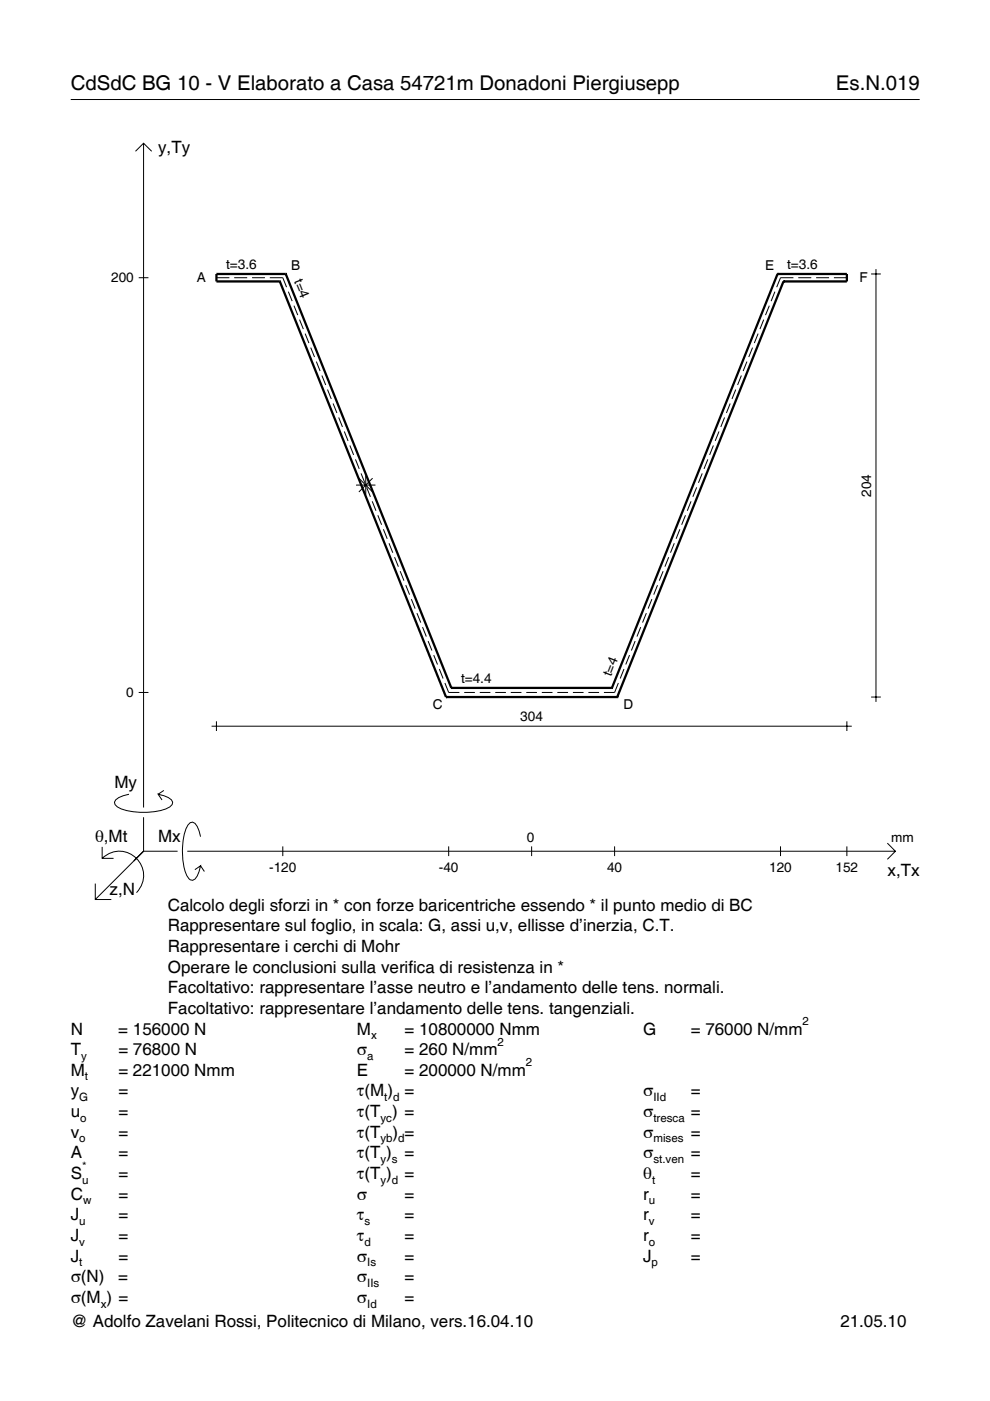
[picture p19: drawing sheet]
<svg xmlns="http://www.w3.org/2000/svg" width="210mm" height="297mm" viewBox="0 0 210 297" stroke-linecap="round" stroke-linejoin="round" font-family="sans-serif">
<defs><g id="words">
<g font-size="4.3">
<text x="15" y="19">CdSdC BG 10 - V Elaborato a Casa 54721m Donadoni Piergiusepp</text>
<text x="177.2" y="19">Es.N.019</text>
</g>
<g font-size="3.6">
<text x="33.5" y="32.4">y,Ty</text>
<text x="24.3" y="167.1">My</text>
<text x="20.1" y="178.4">θ,Mt</text>
<text x="33.5" y="178.4">Mx</text>
<text x="188.2" y="185.6">x,Tx</text>
<text x="23.2" y="189.7">z,N</text>
<text x="35.6" y="193.1">Calcolo degli sforzi in * con forze baricentriche essendo * il punto medio di BC</text>
<text x="35.6" y="197.5">Rappresentare sul foglio, in scala: G, assi u,v, ellisse d’inerzia, C.T.</text>
<text x="35.6" y="201.8">Rappresentare i cerchi di Mohr</text>
<text x="35.6" y="206.2">Operare le conclusioni sulla verifica di resistenza in *</text>
<text x="35.6" y="210.6">Facoltativo: rappresentare l’asse neutro e l’andamento delle tens. normali.</text>
<text x="35.6" y="215">Facoltativo: rappresentare l’andamento delle tens. tangenziali.</text>
<text x="15" y="219.3">N</text>
<text x="25.1" y="219.3">= 156000 N</text>
<text x="75.7" y="219.3">M</text>
<text x="85.8" y="219.3">= 10800000 Nmm</text>
<text x="136.4" y="219.3">G</text>
<text x="146.5" y="219.3">= 76000 N/mm</text>
<text x="15" y="223.7">T</text>
<text x="25.1" y="223.7">= 76800 N</text>
<text x="75.7" y="223.7">σ</text>
<text x="85.8" y="223.7">= 260 N/mm</text>
<text x="15" y="232.5">y</text>
<text x="15" y="228.1">M</text>
<text x="25.1" y="232.5">=</text>
<text x="25.1" y="228.1">= 221000 Nmm</text>
<text x="75.7" y="232.5">τ(M ) =</text>
<text x="75.7" y="228.1">E</text>
<text x="85.8" y="228.1">= 200000 N/mm</text>
<text x="136.4" y="232.5">σ</text>
<text x="146.5" y="232.5">=</text>
<text x="15" y="236.8">u</text>
<text x="25.1" y="236.8">=</text>
<text x="75.7" y="236.8">τ(T ) =</text>
<text x="136.4" y="236.8">σ</text>
<text x="146.5" y="236.8">=</text>
<text x="15" y="245.6">A</text>
<text x="15" y="241.2">v</text>
<text x="25.1" y="241.2">=</text>
<text x="25.1" y="245.6">=</text>
<text x="75.7" y="245.6">τ(T )</text>
<text x="75.7" y="241.2">τ(T</text>
<text x="83.3" y="241.2">) =</text>
<text x="85.8" y="245.6">=</text>
<text x="136.4" y="241.2">σ</text>
<text x="136.4" y="245.6">σ</text>
<text x="146.5" y="241.2">=</text>
<text x="146.5" y="245.6">=</text>
<text x="15" y="250">S</text>
<text x="25.1" y="250">=</text>
<text x="75.7" y="250">τ(T )</text>
<text x="85.8" y="250">=</text>
<text x="136.4" y="250">θ</text>
<text x="146.5" y="250">=</text>
<text x="15" y="254.3">C</text>
<text x="25.1" y="254.3">=</text>
<text x="75.7" y="254.3">σ</text>
<text x="85.8" y="254.3">=</text>
<text x="136.4" y="254.3">r</text>
<text x="146.5" y="254.3">=</text>
<text x="15" y="263.1">J</text>
<text x="15" y="258.7">J</text>
<text x="25.1" y="263.1">=</text>
<text x="25.1" y="258.7">=</text>
<text x="75.7" y="258.7">τ</text>
<text x="75.7" y="263.1">τ</text>
<text x="85.8" y="258.7">=</text>
<text x="85.8" y="263.1">=</text>
<text x="136.4" y="258.7">r</text>
<text x="136.4" y="263.1">r</text>
<text x="146.5" y="258.7">=</text>
<text x="146.5" y="263.1">=</text>
<text x="15" y="267.5">J</text>
<text x="25.1" y="267.5">=</text>
<text x="75.7" y="267.5">σ</text>
<text x="85.8" y="267.5">=</text>
<text x="136.4" y="267.5">J</text>
<text x="146.5" y="267.5">=</text>
<text x="15" y="271.8">σ(N)</text>
<text x="25.1" y="271.8">=</text>
<text x="75.7" y="271.8">σ</text>
<text x="85.8" y="271.8">=</text>
<text x="15" y="276.2">σ(M ) =</text>
<text x="15" y="281.4">@ Adolfo Zavelani Rossi, Politecnico di Milano, vers.16.04.10</text>
<text x="75.7" y="276.2">σ</text>
<text x="85.8" y="276.2">=</text>
<text x="178.2" y="281.4">21.05.10</text>
</g>
<g font-size="2.9">
<text x="23.6" y="59.9">200</text>
<text x="41.7" y="59.8">A</text>
<text x="47.9" y="57.1">t=3.6</text>
<text x="61.7" y="57.3">B</text>
<text x="62.3" y="59.6" transform="rotate(68 62.3 59.6)">t=4</text>
<text x="162.2" y="57.3">E</text>
<text x="166.9" y="57.1">t=3.6</text>
<text x="182.2" y="59.8">F</text>
<text x="184.7" y="105.3" transform="rotate(-90 184.7 105.3)">204</text>
<text x="129.6" y="143.6" transform="rotate(-68 129.6 143.6)">t=4</text>
<text x="26.8" y="147.8">0</text>
<text x="97.7" y="144.8">t=4.4</text>
<text x="91.8" y="150.3">C</text>
<text x="110.3" y="152.9">304</text>
<text x="132.2" y="150.3">D</text>
<text x="111.7" y="178.4">0</text>
<text x="189" y="178.4">mm</text>
<text x="57.1" y="184.9">-120</text>
<text x="93" y="184.9">-40</text>
<text x="128.7" y="184.9">40</text>
<text x="163.1" y="184.9">120</text>
<text x="177.2" y="184.9">152</text>
</g>
<g font-size="2.4">
<text x="78.7" y="220.3">x</text>
<text x="105.5" y="221.7">2</text>
<text x="170.2" y="217.3">2</text>
<text x="17.2" y="224.7">y</text>
<text x="77.9" y="224.7">a</text>
<text x="111.5" y="226.1">2</text>
<text x="16.8" y="233.5">G</text>
<text x="18" y="229.1">t</text>
<text x="81.5" y="233.5">t d</text>
<text x="138.5" y="233.5">IId</text>
<text x="17" y="237.8">o</text>
<text x="80.7" y="237.8">yc</text>
<text x="138.5" y="237.8">tresca</text>
<text x="16.8" y="242.2">o</text>
<text x="80.7" y="242.2">yb d</text>
<text x="138.5" y="242.2">mises</text>
<text x="17.4" y="251">u</text>
<text x="17.4" y="248">*</text>
<text x="80.7" y="246.6">y s</text>
<text x="80.7" y="251">y d</text>
<text x="138.2" y="251">t</text>
<text x="138.5" y="246.6">st.ven</text>
<text x="17.6" y="255.3">w</text>
<text x="137.6" y="255.3">u</text>
<text x="16.8" y="259.7">u</text>
<text x="77.3" y="259.7">s</text>
<text x="137.6" y="259.7">v</text>
<text x="16.8" y="264.1">v</text>
<text x="16.8" y="268.5">t</text>
<text x="77.3" y="264.1">d</text>
<text x="77.9" y="268.5">Is</text>
<text x="137.6" y="264.1">o</text>
<text x="138.2" y="268.5">p</text>
<text x="77.9" y="272.8">IIs</text>
<text x="21.4" y="277.2">x</text>
<text x="77.9" y="277.2">Id</text>
</g>
</g></defs>
<g fill="none" stroke="#000" stroke-width=".21">
<path d="M15 21.1h180M28.7 32.1l1.7-1.7 1.8 1.7M30.4 30.4v140.8M29.4 58.9h2.1M45.9 58.9h2.7M49.7 58.9h2.7M53.4 58.9h2.8M57.2 58.9h2.8l.8 2M168.2 58.9h-2.7l-.8 2M169.3 58.9h2.7M173 58.9h2.8M176.8 58.9h2.8"/>
<path d="M184.7 58.1h2.1M185.7 57.1v91.7M61.1 61.8l.8 2M62.3 64.8l.8 2M63.5 67.8l.8 2M64.7 70.7l.8 2M65.9 73.7l.8 2M67.1 76.7l.8 2M68.2 79.6l.9 2M157.2 79.6l-.8 2M158.4 76.7l-.8 2M159.6 73.7l-.8 2"/>
<path d="M160.7 70.7l-.8 2M161.9 67.8l-.8 2M163.1 64.8l-.8 2M164.3 61.8l-.8 2M69.4 82.6l.8 2M70.6 85.5l.8 2.1M71.8 88.5l.8 2M73 91.5l.8 2M74.2 94.4l.8 2M75.4 97.4l.8 2M150.1 97.4l-.8 2M151.3 94.4l-.8 2"/>
<path d="M152.4 91.5l-.8 2M153.6 88.5l-.8 2M154.8 85.5l-.8 2.1M156 82.6l-.8 2M75.5 102.8h4.1M76.1 101.4l2.9 2.9M76.5 100.4l.8 2M77.5 100.8v4.1M77.7 103.3l.8 2M78.9 106.3l.8 2M79 101.4l-2.9 2.9M80.1 109.2l.8 2.1"/>
<path d="M81.3 112.2l.8 2M82.5 115.2l.8 2M83.7 118.1l.8 2M141.8 118.1l-.8 2M143 115.2l-.8 2M144.1 112.2l-.8 2M145.3 109.2l-.8 2.1M146.5 106.3l-.8 2M147.7 103.3l-.8 2M148.9 100.4l-.8 2M84.8 121.1l.8 2M86 124.1l.8 2"/>
<path d="M87.2 127l.8 2M88.4 130l.8 2M89.6 133l.8 2M90.8 135.9l.8 2M92 138.9l.8 2M133.5 138.9l-.8 2M134.7 135.9l-.8 2M135.8 133l-.8 2M137 130l-.8 2M138.2 127l-.8 2M139.4 124.1l-.8 2M140.6 121.1l-.8 2"/>
<path d="M29.4 146.8h2.1M44.9 154h135.7M45.9 152.9v2.1M93.1 141.8l.8 2.1M94.3 144.8l.8 2h2.3M98.4 146.8h2.3M101.7 146.8h2.3M105 146.8h2.3M108.3 146.8h2.3M111.6 146.8h2.2M114.9 146.8h2.2M118.2 146.8h2.2"/>
<path d="M121.5 146.8h2.2M124.8 146.8h2.2M131.1 144.8l-.8 2h-2.3M132.3 141.8l-.8 2.1M179.6 152.9v2.1M184.7 147.8h2.1M21.7 179.6v2.4h2.4M27.3 168.4a3.6 3.6 0 0 0-3 1.7l.1 .5a5.6 5.6 0 0 0 3.8 1.5 13.4 13.4 0 0 0 7.8-1l.5-.5 .1-.5a3.6 3.6 0 0 0-3.1-1.7l.8 1.2M30.4 173.3v7.2M34.7 167.6l-1.2 .8M42.5 177.4a3.6 3.6 0 0 0-1.7-3.1l-.5 .1a5.7 5.7 0 0 0-1.5 3.8 13.9 13.9 0 0 0 1.1 7.9l.4 .4 .5 .1a3.6 3.6 0 0 0 1.7-3l-1.2 .8M60 179.4v2.1"/>
<path d="M95.1 179.4v2.1M112.7 179.4v2.1M130.3 179.4v2.1M165.5 179.4v2.1M179.6 179.4v2.1M188.1 178.8l1.7 1.7-1.7 1.7M20.2 187.3v3.4h3.4M21.7 182a5.1 5.1 0 0 1 7.2 0 5.1 5.1 0 0 1 0 7.3M30.4 180.5l-10.2 10.2M30.4 180.5h7.2M39.7 180.5h150.1M42.5 183.6l.8 1.2"/>
</g>
<g fill="none" stroke="#000" stroke-width=".48">
<path d="M59.3 59.7h.1M59.3 59.7l35.3 88.1M60.6 58.1h.1M60.6 58.1h-14.7v1.6h13.4M60.6 58.1l35.1 87.7M164.9 58.1h.1M164.9 58.1h14.7v1.6h-13.5M164.9 58.1l-35.2 87.7M166.1 59.7h.1M166.1 59.7l-35.2 88.1M94.6 147.8h.1M94.6 147.8h36.3"/>
<path d="M95.7 145.8h.1M95.7 145.8h34M129.7 145.8h.1M130.9 147.8h.1"/>
</g>
<use href="#words"/>
</svg>
